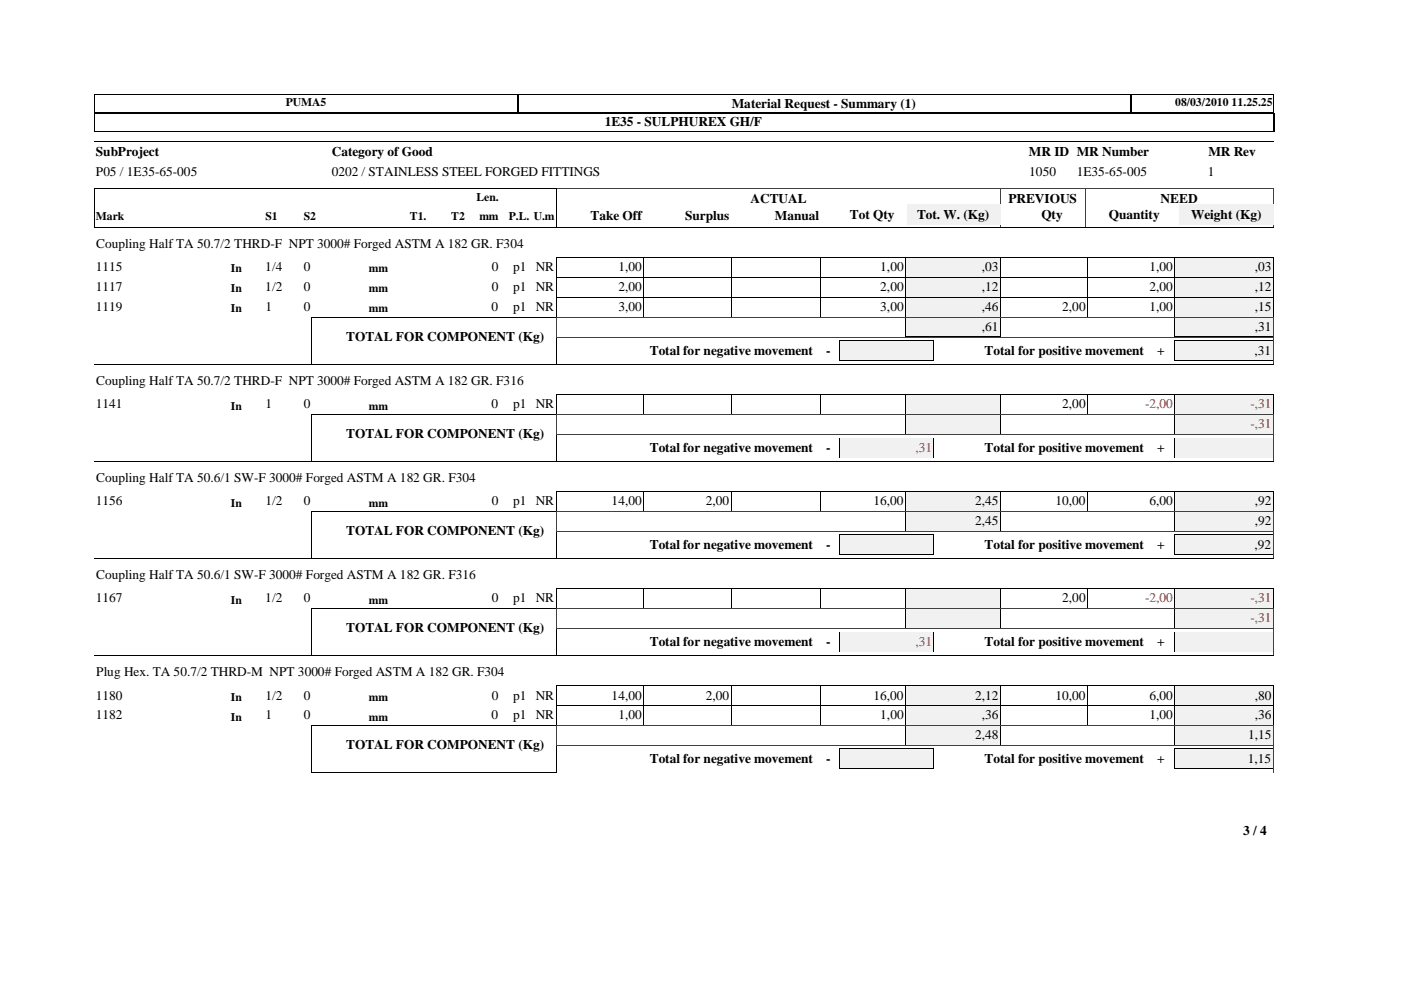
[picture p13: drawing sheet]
<svg xmlns="http://www.w3.org/2000/svg" width="297mm" height="210mm" viewBox="0 0 297 210" stroke-linecap="round" stroke-linejoin="round" font-family="sans-serif">
<defs><g id="words">
<g font-size="2.8">
<text x="155.1" y="22.9">Material Request - Summary (1)</text>
<text x="128.2" y="26.8">1E35 - SULPHUREX GH/F</text>
<text x="20.3" y="33.1">SubProject</text>
<text x="70.3" y="33.1">Category of Good</text>
<text x="218.2" y="33.1">MR ID MR Number</text>
<text x="256.2" y="33.1">MR Rev</text>
<text x="20.3" y="37.3">P05 / 1E35-65-005</text>
<text x="70.3" y="37.2">0202 / STAINLESS STEEL FORGED FITTINGS</text>
<text x="218.2" y="37.2">1050</text>
<text x="228.3" y="37.2">1E35-65-005</text>
<text x="256.1" y="37.2">1</text>
<text x="125.2" y="46.7">Take Off</text>
<text x="145.2" y="46.7">Surplus</text>
<text x="159.1" y="43">ACTUAL</text>
<text x="164.3" y="46.7">Manual</text>
<text x="180.2" y="46.5">Tot Qty</text>
<text x="194.4" y="46.5">Tot. W. (Kg)</text>
<text x="213.8" y="43">PREVIOUS</text>
<text x="220.8" y="46.5">Qty</text>
<text x="235.1" y="46.5">Quantity</text>
<text x="246.1" y="43">NEED</text>
<text x="252.5" y="46.5">Weight (Kg)</text>
<text x="20.4" y="52.6">Coupling Half TA 50.7/2 THRD-F NPT 3000# Forged ASTM A 182 GR. F304</text>
<text x="20.3" y="57.5">1115</text>
<text x="56.3" y="57.5">1/4</text>
<text x="64.4" y="57.5">0</text>
<text x="104.2" y="57.5">0</text>
<text x="108.8" y="57.5">p1 NR</text>
<text x="131.1" y="57.5">1,00</text>
<text x="186.6" y="57.5">1,00</text>
<text x="208.2" y="57.5">,03</text>
<text x="243.7" y="57.5">1,00</text>
<text x="266.1" y="57.5">,03</text>
<text x="20.3" y="61.7">1117</text>
<text x="20.3" y="66">1119</text>
<text x="56.3" y="61.7">1/2</text>
<text x="56.3" y="66">1</text>
<text x="64.4" y="66">0</text>
<text x="64.4" y="61.7">0</text>
<text x="104.2" y="66">0</text>
<text x="104.2" y="61.7">0</text>
<text x="108.8" y="66">p1 NR</text>
<text x="108.8" y="61.7">p1 NR</text>
<text x="131.1" y="61.7">2,00</text>
<text x="131.1" y="66">3,00</text>
<text x="186.6" y="61.7">2,00</text>
<text x="186.6" y="66">3,00</text>
<text x="208.2" y="61.7">,12</text>
<text x="208.2" y="66">,46</text>
<text x="225.2" y="66">2,00</text>
<text x="243.7" y="61.7">2,00</text>
<text x="243.7" y="66">1,00</text>
<text x="266.1" y="61.7">,12</text>
<text x="266.1" y="66">,15</text>
<text x="208.2" y="70.2">,61</text>
<text x="266.1" y="70.2">,31</text>
<text x="73.4" y="72.3">TOTAL FOR COMPONENT (Kg)</text>
<text x="137.8" y="75.3">Total for negative movement</text>
<text x="175.2" y="75.3">-</text>
<text x="208.7" y="75.3">Total for positive movement</text>
<text x="245.4" y="75.3">+</text>
<text x="266" y="75.2">,31</text>
<text x="20.4" y="81.6">Coupling Half TA 50.7/2 THRD-F NPT 3000# Forged ASTM A 182 GR. F316</text>
<text x="20.3" y="86.6">1141</text>
<text x="56.3" y="86.6">1</text>
<text x="64.4" y="86.6">0</text>
<text x="104.2" y="86.6">0</text>
<text x="108.8" y="86.6">p1 NR</text>
<text x="225.2" y="86.6">2,00</text>
<text x="73.4" y="92.9">TOTAL FOR COMPONENT (Kg)</text>
<text x="137.8" y="95.9">Total for negative movement</text>
<text x="175.2" y="95.9">-</text>
<text x="208.7" y="95.9">Total for positive movement</text>
<text x="245.4" y="95.9">+</text>
<text x="20.3" y="107.1">1156</text>
<text x="20.4" y="102.2">Coupling Half TA 50.6/1 SW-F 3000# Forged ASTM A 182 GR. F304</text>
<text x="56.3" y="107.1">1/2</text>
<text x="64.4" y="107.1">0</text>
<text x="104.3" y="107.1">0</text>
<text x="108.8" y="107.1">p1 NR</text>
<text x="129.7" y="107.1">14,00</text>
<text x="149.7" y="107.1">2,00</text>
<text x="185.2" y="107.1">16,00</text>
<text x="206.7" y="107.1">2,45</text>
<text x="223.8" y="107.1">10,00</text>
<text x="243.7" y="107.1">6,00</text>
<text x="266.1" y="107.1">,92</text>
<text x="73.4" y="113.4">TOTAL FOR COMPONENT (Kg)</text>
<text x="206.7" y="111.4">2,45</text>
<text x="266.1" y="111.4">,92</text>
<text x="137.8" y="116.5">Total for negative movement</text>
<text x="175.2" y="116.5">-</text>
<text x="208.7" y="116.5">Total for positive movement</text>
<text x="245.4" y="116.5">+</text>
<text x="266" y="116.4">,92</text>
<text x="20.4" y="122.8">Coupling Half TA 50.6/1 SW-F 3000# Forged ASTM A 182 GR. F316</text>
<text x="20.3" y="127.7">1167</text>
<text x="56.3" y="127.7">1/2</text>
<text x="64.4" y="127.7">0</text>
<text x="104.2" y="127.7">0</text>
<text x="108.8" y="127.7">p1 NR</text>
<text x="225.2" y="127.7">2,00</text>
<text x="73.4" y="134">TOTAL FOR COMPONENT (Kg)</text>
<text x="137.8" y="137.1">Total for negative movement</text>
<text x="175.2" y="137.1">-</text>
<text x="208.7" y="137.1">Total for positive movement</text>
<text x="245.4" y="137.1">+</text>
<text x="20.4" y="143.4">Plug Hex. TA 50.7/2 THRD-M NPT 3000# Forged ASTM A 182 GR. F304</text>
<text x="20.3" y="148.3">1180</text>
<text x="56.3" y="148.3">1/2</text>
<text x="64.4" y="148.3">0</text>
<text x="104.3" y="148.3">0</text>
<text x="108.8" y="148.3">p1 NR</text>
<text x="129.7" y="148.3">14,00</text>
<text x="149.7" y="148.3">2,00</text>
<text x="185.2" y="148.3">16,00</text>
<text x="206.7" y="148.3">2,12</text>
<text x="223.8" y="148.3">10,00</text>
<text x="243.7" y="148.3">6,00</text>
<text x="266.1" y="148.3">,80</text>
<text x="20.3" y="152.5">1182</text>
<text x="56.3" y="152.5">1</text>
<text x="64.4" y="152.5">0</text>
<text x="104.2" y="152.5">0</text>
<text x="108.8" y="152.5">p1 NR</text>
<text x="131.1" y="152.5">1,00</text>
<text x="186.6" y="152.5">1,00</text>
<text x="208.2" y="152.5">,36</text>
<text x="243.7" y="152.5">1,00</text>
<text x="266.1" y="152.5">,36</text>
<text x="73.4" y="158.8">TOTAL FOR COMPONENT (Kg)</text>
<text x="137.8" y="161.9">Total for negative movement</text>
<text x="175.2" y="161.9">-</text>
<text x="206.7" y="156.8">2,48</text>
<text x="208.7" y="161.9">Total for positive movement</text>
<text x="245.4" y="161.9">+</text>
<text x="264.6" y="161.8">1,15</text>
<text x="264.6" y="156.8">1,15</text>
<text x="263.6" y="177">3 / 4</text>
</g>
<g font-size="2.8" fill="#f00">
<text x="242.8" y="86.6">-2,00</text>
<text x="265.1" y="86.6">-,31</text>
<text x="194.1" y="95.8">,31</text>
<text x="265.1" y="90.8">-,31</text>
<text x="242.8" y="127.7">-2,00</text>
<text x="265.1" y="127.7">-,31</text>
<text x="265.1" y="132">-,31</text>
<text x="194.1" y="137">,31</text>
</g>
<g font-size="2.5">
<text x="60.6" y="22.5">PUMA5</text>
<text x="249.1" y="22.5">08/03/2010 11.25.25</text>
<text x="20.3" y="46.7">Mark</text>
<text x="56.3" y="46.7">S1</text>
<text x="64.4" y="46.7">S2</text>
<text x="86.9" y="46.7">T1.</text>
<text x="95.7" y="46.7">T2</text>
<text x="101" y="42.7">Len.</text>
<text x="101.6" y="46.7">mm</text>
<text x="107.9" y="46.7">P.L. U.m</text>
<text x="48.9" y="57.8">In</text>
<text x="78.2" y="57.8">mm</text>
<text x="48.9" y="62">In</text>
<text x="78.2" y="62">mm</text>
<text x="48.9" y="66.2">In</text>
<text x="78.2" y="66.2">mm</text>
<text x="48.9" y="86.8">In</text>
<text x="78.2" y="86.8">mm</text>
<text x="48.9" y="107.4">In</text>
<text x="78.2" y="107.4">mm</text>
<text x="48.9" y="128">In</text>
<text x="78.2" y="128">mm</text>
<text x="48.9" y="148.6">In</text>
<text x="78.2" y="148.6">mm</text>
<text x="48.9" y="152.8">In</text>
<text x="78.2" y="152.8">mm</text>
</g>
</g></defs>
<path d="M20 20.1h250.2M20 23.9h250.2M20 24h250.2M20 27.8h250.2M20 30h250M20 40h97.9M20 40v8.3M20.1 20v7.9M117.9 40v8.3l-97.9-.1M270.1 20v4" fill="none" stroke="#000" stroke-width=".21"/>
<path d="M239.9 20v4" fill="none" stroke="#000" stroke-width=".34"/>
<path d="M109.9 20v4" fill="none" stroke="#000" stroke-width=".36"/>
<path d="M270 23.9v4" fill="none" stroke="#000" stroke-width=".25"/>
<path d="M118 40h152M118 40v8.2h152v-8.2M212.1 40v8.3M212.2 40v8.3M230 40v8.3M230.1 40v8.3" fill="none" stroke="#404040" stroke-width=".21"/>
<path d="M99.6 44h6.4v3.7h-6.4z" fill="#fff"/>
<g fill="#f1f1f1">
<path d="M192.3 43.4h19.8v4.3h-19.8z"/>
<path d="M250 43.4h20.1v4.3h-20.1z"/>
</g>
<path d="M20 48.2h250M118 58.7h74M118 58.8v-4.3h74v4.3M136.5 54.5v4.3M155 54.5v4.3M174 54.5v4.3M212.1 58.7h37M212.1 58.8v-4.3h37v4.3M230.6 54.5v4.3" fill="none" stroke="#000" stroke-width=".21"/>
<path d="M192 54.5h20.1v4.2h-20.1z" fill="#f1f1f1"/>
<path d="M192 54.5h20.1M192 58.7h20.1M192 54.5v4.3M212.1 54.5v4.3" fill="none" stroke="#000" stroke-width=".21"/>
<path d="M249.1 54.5h20.9v4.2h-20.9z" fill="#f1f1f1"/>
<path d="M118 58.7h74v4.3h-74zM136.5 58.7v4.3M155 58.7v4.3M174 58.7v4.3M230.6 58.7v4.3M270 58.7h-57.9v4.3h37v-8.5h20.9v4.3" fill="none" stroke="#000" stroke-width=".21"/>
<path d="M192 58.8h20.1v4.2h-20.1z" fill="#f1f1f1"/>
<path d="M192 58.7h20.1M192 58.7v4.3M212.1 58.7v4.3M192 63h20.1" fill="none" stroke="#000" stroke-width=".21"/>
<path d="M249.1 58.8h20.9v4.2h-20.9z" fill="#f1f1f1"/>
<path d="M118 63h74v4.2h-74zM136.5 63v4.2M155 63v4.2M174 63v4.2M212.1 63h57.9v-4.3h-20.9v8.5h-37zM230.6 63v4.2" fill="none" stroke="#000" stroke-width=".21"/>
<path d="M192 63h20.1v4.2h-20.1z" fill="#f1f1f1"/>
<path d="M192 63h20.1M192 67.2h20.1M192 63v4.2M212.1 63v4.2" fill="none" stroke="#000" stroke-width=".21"/>
<path d="M249.1 63h20.9v4.2h-20.9z" fill="#f1f1f1"/>
<path d="M249.1 63h20.9v4.2h-20.9z" fill="none" stroke="#000" stroke-width=".21"/>
<path d="M192 67.2h20.1v4.2h-20.1z" fill="#f1f1f1"/>
<path d="M192 67.2h20.1M192 71.4h20.1M192 67.2v4.3M212.1 67.2v4.3" fill="none" stroke="#000" stroke-width=".21"/>
<path d="M249.1 67.2h20.9v4.2h-20.9z" fill="#f1f1f1"/>
<path d="M249.1 67.2h20.9v4.3l-20.9-.1z" fill="none" stroke="#000" stroke-width=".21"/>
<path d="M249 72.2h20.9v4.3h-20.9z" fill="#f1f1f1"/>
<path d="M269.9 72.2v4.3M269.9 72.2h-20.9v4.3h20.9" fill="none" stroke="#000" stroke-width=".21"/>
<path d="M177.9 72.2h20.1v4.3h-20.1z" fill="#f1f1f1"/>
<path d="M20 77.3h250M66 67.2h52v10h-52zM177.9 72.2h20.1v4.3h-20.1zM118 83.6h74v4.2h-74zM136.5 83.6v4.2M155 83.6v4.2M174 83.6v4.2M212.1 83.6h37v4.2h-37zM230.6 83.6v4.2" fill="none" stroke="#000" stroke-width=".21"/>
<path d="M118 71.6h152.1M118 71.6v-4.3h152.1v10M118 71.6v5.7" fill="none" stroke="#404040" stroke-width=".21"/>
<path d="M192 83.6h20.1v4.2h-20.1z" fill="#f1f1f1"/>
<path d="M192 83.6h20.1M192 87.8h20.1M192 83.6v4.2M212.1 83.6v4.2" fill="none" stroke="#000" stroke-width=".21"/>
<path d="M249.1 83.6h20.9v4.2h-20.9z" fill="#f1f1f1"/>
<path d="M249.1 83.6h20.9v4.2h-20.9z" fill="none" stroke="#000" stroke-width=".21"/>
<path d="M192 87.8h20.1v4.2h-20.1z" fill="#f1f1f1"/>
<path d="M192 87.8h20.1M192 92h20.1M192 87.8v4.3M212.1 87.8v4.3" fill="none" stroke="#000" stroke-width=".21"/>
<path d="M249.1 87.8h20.9v4.2h-20.9z" fill="#f1f1f1"/>
<path d="M249.1 87.8h20.9M249.1 87.8v4.2l20.9 .1v-4.3" fill="none" stroke="#000" stroke-width=".21"/>
<path d="M249 92.8h20.9v4.2h-20.9z" fill="#f1f1f1"/>
<path d="M249 92.8v4.2M269.9 92.8v4.2" fill="none" stroke="#000" stroke-width=".21"/>
<path d="M177.9 92.8h20.1v4.2h-20.1z" fill="#f1f1f1"/>
<path d="M20 97.9h250M66 87.8h52M66 87.8v10h52v-10M177.9 92.8v4.2M198 92.8v4.2M118 104.2h74v4.2h-74zM136.5 104.1v4.3M155 104.1v4.3M174 104.1v4.3M212.1 104.2h37v4.2h-37zM230.6 104.1v4.3" fill="none" stroke="#000" stroke-width=".21"/>
<path d="M118 92.2v5.7M270.1 92.2h-152.1v-4.3h152.1v10" fill="none" stroke="#404040" stroke-width=".21"/>
<path d="M192 104.2h20.1v4.2h-20.1z" fill="#f1f1f1"/>
<path d="M192 104.2h20.1M192 108.4h20.1M192 104.1v4.3M212.1 104.1v4.3" fill="none" stroke="#000" stroke-width=".21"/>
<path d="M249.1 104.2h20.9v4.2h-20.9z" fill="#f1f1f1"/>
<path d="M249.1 104.2h20.9v4.2h-20.9z" fill="none" stroke="#000" stroke-width=".21"/>
<path d="M192 108.4h20.1v4.2h-20.1z" fill="#f1f1f1"/>
<path d="M192 108.4h20.1M192 112.6h20.1M192 108.4v4.2M212.1 108.4v4.2" fill="none" stroke="#000" stroke-width=".21"/>
<path d="M249.1 108.4h20.9v4.2h-20.9z" fill="#f1f1f1"/>
<path d="M249.1 108.4h20.9v4.2h-20.9z" fill="none" stroke="#000" stroke-width=".21"/>
<path d="M249 113.4h20.9v4.2h-20.9z" fill="#f1f1f1"/>
<path d="M249 117.6h20.9M269.9 113.4v4.2M269.9 113.4h-20.9v4.2" fill="none" stroke="#000" stroke-width=".21"/>
<path d="M177.9 113.4h20.1v4.2h-20.1z" fill="#f1f1f1"/>
<path d="M20 118.5h250M66 108.4h52v10h-52zM177.9 117.6h20.1M177.9 117.6v-4.2h20.1v4.2M118 129h74M118 129v-4.3h74v4.3M136.5 124.7v4.3M155 124.7v4.3M174 124.7v4.3M212.1 129h37M212.1 129v-4.3h37v4.3M230.6 124.7v4.3" fill="none" stroke="#000" stroke-width=".21"/>
<path d="M118 112.7v5.8M270.1 112.7h-152.1v-4.2h152.1v10" fill="none" stroke="#404040" stroke-width=".21"/>
<path d="M192 124.8h20.1v4.2h-20.1z" fill="#f1f1f1"/>
<path d="M192 124.7h20.1M192 129h20.1M192 124.7v4.3M212.1 124.7v4.3" fill="none" stroke="#000" stroke-width=".21"/>
<path d="M249.1 124.8h20.9v4.2h-20.9z" fill="#f1f1f1"/>
<path d="M249.1 129h20.9M249.1 129v-4.3h20.9v4.3" fill="none" stroke="#000" stroke-width=".21"/>
<path d="M192 129h20.1v4.2h-20.1z" fill="#f1f1f1"/>
<path d="M192 129h20.1M192 133.2h20.1M192 129v4.2M212.1 129v4.2" fill="none" stroke="#000" stroke-width=".21"/>
<path d="M249.1 129h20.9v4.2h-20.9z" fill="#f1f1f1"/>
<path d="M249.1 129h20.9v4.2h-20.9z" fill="none" stroke="#000" stroke-width=".21"/>
<path d="M249 134h20.9v4.2h-20.9z" fill="#f1f1f1"/>
<path d="M249 134v4.2M269.9 134v4.2" fill="none" stroke="#000" stroke-width=".21"/>
<path d="M177.9 134h20.1v4.2h-20.1z" fill="#f1f1f1"/>
<g fill="none" stroke="#000" stroke-width=".21">
<path d="M20 139.1h250M66 138.9h52M66 139v-10h52v10M177.9 134v4.2M198 134v4.2M118 145.3h74M118 145.3v4.3h74v-4.3M136.5 145.3v4.3M155 145.3v4.3M174 145.3v4.3M212.1 145.3h37M212.1 145.3v4.3h37v-4.3"/>
<path d="M230.6 145.3v4.3"/>
</g>
<path d="M118 133.3v5.8M270.1 133.3h-152.1v-4.2h152.1v10" fill="none" stroke="#404040" stroke-width=".21"/>
<path d="M192 145.3h20.1v4.2h-20.1z" fill="#f1f1f1"/>
<path d="M192 145.3h20.1M192 149.6h20.1M192 145.3v4.3M212.1 145.3v4.3" fill="none" stroke="#000" stroke-width=".21"/>
<path d="M249.1 145.3h20.9v4.2h-20.9z" fill="#f1f1f1"/>
<g fill="none" stroke="#000" stroke-width=".21">
<path d="M118 149.6h74M118 153.8h74M118 149.5v4.3M136.5 149.5v4.3M155 149.5v4.3M174 149.5v4.3M192 149.5v4.3M212.1 153.8h37M212.1 149.5v4.3M230.6 149.5v4.3M249.1 145.3h20.9M249.1 145.3v8.5"/>
<path d="M270 145.3v4.3h-57.9"/>
</g>
<path d="M192 149.6h20.1v4.2h-20.1z" fill="#f1f1f1"/>
<path d="M192 149.6h20.1M192 153.8h20.1M192 149.5v4.3M212.1 149.5v4.3" fill="none" stroke="#000" stroke-width=".21"/>
<path d="M249.1 149.6h20.9v4.2h-20.9z" fill="#f1f1f1"/>
<path d="M249.1 149.6h20.9M249.1 153.8h20.9M249.1 149.5v4.3M270 149.5v4.3" fill="none" stroke="#000" stroke-width=".21"/>
<path d="M192 153.8h20.1v4.2h-20.1z" fill="#f1f1f1"/>
<path d="M192 153.8h20.1M192 158h20.1M192 153.8v4.2M212.1 153.8v4.2" fill="none" stroke="#000" stroke-width=".21"/>
<path d="M249.1 153.8h20.9v4.2h-20.9z" fill="#f1f1f1"/>
<path d="M249.1 153.8h20.9v4.2h-20.9z" fill="none" stroke="#000" stroke-width=".21"/>
<path d="M249 158.8h20.9v4.2h-20.9z" fill="#f1f1f1"/>
<path d="M269.9 158.8v4.2M269.9 158.8h-20.9v4.2h20.9" fill="none" stroke="#000" stroke-width=".21"/>
<path d="M177.9 158.8h20.1v4.2h-20.1z" fill="#f1f1f1"/>
<path d="M177.9 158.8h20.1v4.2h-20.1zM66 163.8h52M66 163.8v-10h52v10" fill="none" stroke="#000" stroke-width=".21"/>
<path d="M118 158.1v5.8M270.1 158.1h-152.1v-4.2h152.1v10" fill="none" stroke="#404040" stroke-width=".21"/>
<use href="#words"/>
</svg>
